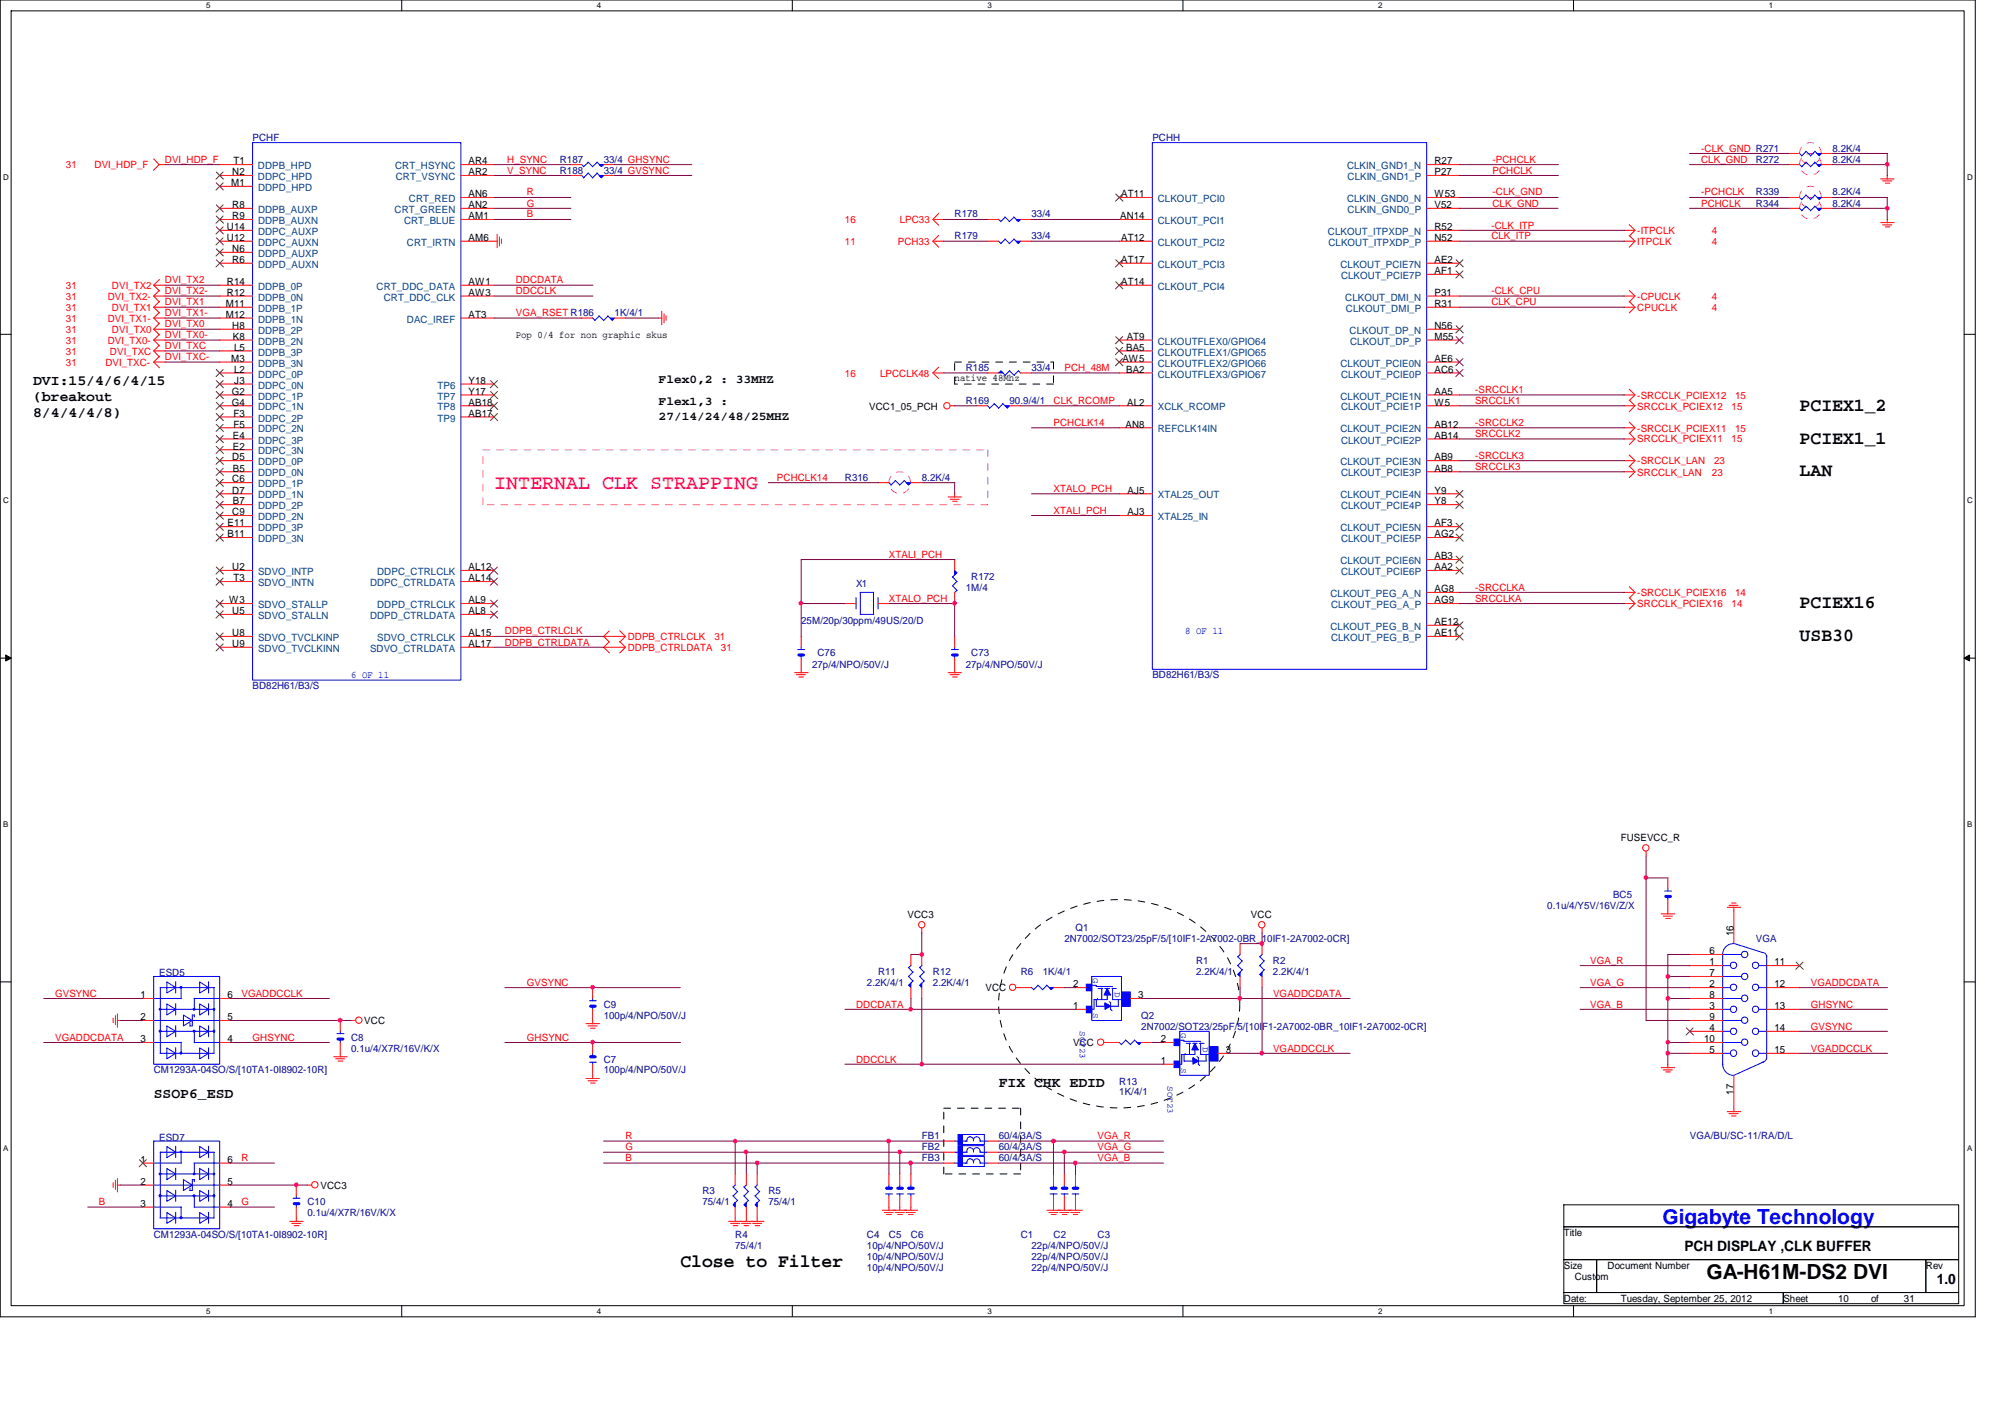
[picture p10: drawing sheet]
<svg xmlns="http://www.w3.org/2000/svg" width="297mm" height="210mm" viewBox="0 0 297 210" stroke-linecap="round" stroke-linejoin="round" font-family="sans-serif">
<defs><g id="words">
<text font-size="3.1" fill="#f0f" x="73.2" y="72.5">INTERNAL CLK STRAPPING</text>
<text font-size="3.1" fill="#00f" x="246.3" y="181.4">Gigabyte Technology</text>
<text font-size="3.1" x="252.8" y="189.5">GA-H61M-DS2 DVI</text>
<g font-size="2.8">
<text x="266.6" y="65.7">PCIEX1_1</text>
<text x="266.6" y="60.8">PCIEX1_2</text>
<text x="266.6" y="70.6">LAN</text>
<text x="266.6" y="90.1">PCIEX16</text>
<text x="266.6" y="95">USB30</text>
<text x="100.8" y="187.6">Close to Filter</text>
</g>
<g font-size="2.1">
<text x="4.9" y="57">DVI:15/4/6/4/15</text>
<text x="4.9" y="59.4">(breakout</text>
<text x="4.9" y="61.7">8/4/4/4/8)</text>
<text x="148" y="161">FIX CHK EDID</text>
<text x="22.8" y="162.6">SSOP6_ESD</text>
<text x="249.6" y="185.3">PCH DISPLAY ,CLK BUFFER</text>
<text x="286.9" y="190.2">1.0</text>
</g>
<g font-size="1.8">
<text x="97.6" y="56.8">Flex0,2 : 33MHZ</text>
<text x="97.6" y="60">Flex1,3 :</text>
<text x="97.6" y="62.2">27/14/24/48/25MHZ</text>
</g>
<g font-size="1.5" fill="#000080">
<text x="37.4" y="20.8">PCHF</text>
<text x="170.7" y="20.8">PCHH</text>
<text x="271.5" y="22.5">8.2K/4</text>
<text x="82.9" y="25.7">R188</text>
<text x="82.9" y="24.1">R187</text>
<text x="89.4" y="25.7">33/4 GVSYNC</text>
<text x="89.4" y="24.1">33/4 GHSYNC</text>
<text x="260.1" y="29">R339</text>
<text x="260.1" y="24.1">R272</text>
<text x="271.5" y="29">8.2K/4</text>
<text x="271.5" y="24.1">8.2K/4</text>
<text x="141.4" y="35.5">R179</text>
<text x="141.4" y="32.2">R178</text>
<text x="152.8" y="35.5">33/4</text>
<text x="152.8" y="32.2">33/4</text>
<text x="260.1" y="30.6">R344</text>
<text x="271.5" y="30.6">8.2K/4</text>
<text x="91.1" y="46.9">1K/4/1</text>
<text x="143.1" y="59.9">R169</text>
<text x="143.1" y="55">R185</text>
<text x="149.6" y="59.9">90.9/4/1</text>
<text x="152.8" y="55">33/4</text>
<text x="125.2" y="71.2">R316</text>
<text x="136.6" y="71.2">8.2K/4</text>
<text x="126.8" y="87">X1</text>
<text x="143.1" y="87.5">1M/4</text>
<text x="143.9" y="85.9">R172</text>
<text x="118.7" y="92.4">25M/20p/30ppm/49US/20/D</text>
<text x="120.3" y="98.9">27p/4/NPO/50V/J</text>
<text x="121.1" y="97.2">C76</text>
<text x="143.1" y="98.9">27p/4/NPO/50V/J</text>
<text x="143.9" y="97.2">C73</text>
<text x="170.7" y="100.5">BD82H61/B3/S</text>
<text x="37.4" y="102.1">BD82H61/B3/S</text>
<text x="159.3" y="137.9">Q1</text>
<text x="229.2" y="134.6">0.1u/4/Y5V/16V/Z/X</text>
<text x="239" y="133">BC5</text>
<text x="157.7" y="139.5">2N7002/SOT23/25pF/5/[10IF1-2A7002-0BR_10IF1-2A7002-0CR]</text>
<text x="177.2" y="142.7">R1</text>
<text x="188.6" y="142.7">R2</text>
<text x="260.1" y="139.5">VGA</text>
<text x="23.6" y="144.6">ESD5</text>
<text x="89.4" y="149.3">C9</text>
<text x="128.4" y="146">2.2K/4/1</text>
<text x="130.1" y="144.4">R11</text>
<text x="138.2" y="144.4">R12</text>
<text x="138.2" y="146">2.2K/4/1</text>
<text x="151.2" y="144.4">R6</text>
<text x="154.5" y="144.4">1K/4/1</text>
<text x="177.2" y="144.4">2.2K/4/1</text>
<text x="188.6" y="144.4">2.2K/4/1</text>
<text x="52" y="154.1">C8</text>
<text x="52" y="155.8">0.1u/4/X7R/16V/K/X</text>
<text x="89.4" y="150.9">100p/4/NPO/50V/J</text>
<text x="169.1" y="150.9">Q2</text>
<text x="169.1" y="152.5">2N7002/SOT23/25pF/5/[10IF1-2A7002-0BR_10IF1-2A7002-0CR]</text>
<text x="22.8" y="159">CM1293A-04SO/S/[10TA1-0I8902-10R]</text>
<text x="89.4" y="157.4">C7</text>
<text x="89.4" y="159">100p/4/NPO/50V/J</text>
<text x="165.8" y="160.7">R13</text>
<text x="165.8" y="162.3">1K/4/1</text>
<text x="23.6" y="169">ESD7</text>
<text x="136.6" y="172">FB3</text>
<text x="136.6" y="168.8">FB1</text>
<text x="136.6" y="170.4">FB2</text>
<text x="148" y="172">60/4/3A/S</text>
<text x="148" y="168.8">60/4/3A/S</text>
<text x="148" y="170.4">60/4/3A/S</text>
<text x="250.4" y="168.8">VGA/BU/SC-11/RA/D/L</text>
<text x="45.5" y="178.5">C10</text>
<text x="104.1" y="176.9">R3</text>
<text x="104.1" y="178.5">75/4/1</text>
<text x="113.8" y="176.9">R5</text>
<text x="113.8" y="178.5">75/4/1</text>
<text x="22.8" y="183.4">CM1293A-04SO/S/[10TA1-0I8902-10R]</text>
<text x="45.5" y="180.2">0.1u/4/X7R/16V/K/X</text>
<text x="108.9" y="183.4">R4</text>
<text x="108.9" y="185">75/4/1</text>
<text x="128.4" y="185">10p/4/NPO/50V/J</text>
<text x="128.4" y="183.4">C4</text>
<text x="131.7" y="183.4">C5</text>
<text x="135" y="183.4">C6</text>
<text x="151.2" y="183.4">C1</text>
<text x="152.8" y="185">22p/4/NPO/50V/J</text>
<text x="156.1" y="183.4">C2</text>
<text x="162.6" y="183.4">C3</text>
<text x="128.4" y="186.6">10p/4/NPO/50V/J</text>
<text x="128.4" y="188.3">10p/4/NPO/50V/J</text>
<text x="152.8" y="186.6">22p/4/NPO/50V/J</text>
<text x="152.8" y="188.3">22p/4/NPO/50V/J</text>
</g>
<g font-size="1.5" fill="#f00">
<text x="252" y="22.5">-CLK_GND R271</text>
<text x="9.8" y="24.9">31</text>
<text x="14" y="24.9">DVI_HDP_F</text>
<text x="24.4" y="24.1">DVI_HDP_F</text>
<text x="75.1" y="24.1">H_SYNC</text>
<text x="75.1" y="25.7">V_SYNC</text>
<text x="78.1" y="29">R</text>
<text x="221.1" y="29">-CLK_GND</text>
<text x="221.1" y="25.7">PCHCLK</text>
<text x="221.1" y="24.1">-PCHCLK</text>
<text x="252" y="29">-PCHCLK</text>
<text x="252" y="24.1">CLK_GND</text>
<text x="78.1" y="30.6">G</text>
<text x="78.1" y="32.2">B</text>
<text x="125.2" y="33">16</text>
<text x="133.3" y="33">LPC33</text>
<text x="220.9" y="33.9">-CLK_ITP</text>
<text x="220.9" y="35.5">CLK_ITP</text>
<text x="221.1" y="30.6">CLK_GND</text>
<text x="242.6" y="34.7">-ITPCLK</text>
<text x="252" y="30.6">PCHCLK</text>
<text x="253.6" y="34.7">4</text>
<text x="24.4" y="42">DVI_TX2</text>
<text x="76.4" y="42">DDCDATA</text>
<text x="125.2" y="36.3">11</text>
<text x="133" y="36.3">PCH33</text>
<text x="242.6" y="36.3">ITPCLK</text>
<text x="253.6" y="36.3">4</text>
<text x="9.8" y="46.1">31</text>
<text x="9.8" y="42.8">31</text>
<text x="9.8" y="47.7">31</text>
<text x="9.8" y="44.4">31</text>
<text x="16" y="47.7">DVI_TX1-</text>
<text x="16" y="44.4">DVI_TX2-</text>
<text x="16.6" y="46.1">DVI_TX1</text>
<text x="16.6" y="42.8">DVI_TX2</text>
<text x="24.4" y="45.2">DVI_TX1</text>
<text x="24.4" y="46.9">DVI_TX1-</text>
<text x="24.4" y="43.6">DVI_TX2-</text>
<text x="76.4" y="43.6">DDCCLK</text>
<text x="76.4" y="46.9">VGA_RSET R186</text>
<text x="220.9" y="43.6">-CLK_CPU</text>
<text x="220.9" y="45.2">CLK_CPU</text>
<text x="242.6" y="46.1">CPUCLK</text>
<text x="242.6" y="44.4">-CPUCLK</text>
<text x="253.6" y="46.1">4</text>
<text x="253.6" y="44.4">4</text>
<text x="9.8" y="52.5">31</text>
<text x="9.8" y="49.3">31</text>
<text x="9.8" y="50.9">31</text>
<text x="16" y="50.9">DVI_TX0-</text>
<text x="16.3" y="52.5">DVI_TXC</text>
<text x="16.6" y="49.3">DVI_TX0</text>
<text x="24.4" y="50.1">DVI_TX0-</text>
<text x="24.4" y="48.5">DVI_TX0</text>
<text x="24.4" y="53.3">DVI_TXC-</text>
<text x="24.4" y="51.7">DVI_TXC</text>
<text x="9.8" y="54.2">31</text>
<text x="15.6" y="54.2">DVI_TXC-</text>
<text x="125.2" y="55.8">16</text>
<text x="130.4" y="55.8">LPCCLK48</text>
<text x="156.1" y="59.9">CLK_RCOMP</text>
<text x="157.7" y="55">PCH_48M</text>
<text x="218.5" y="59.9">SRCCLK1</text>
<text x="218.5" y="58.3">-SRCCLK1</text>
<text x="242.6" y="59.1">-SRCCLK_PCIEX12</text>
<text x="257" y="59.1">15</text>
<text x="156.1" y="63.1">PCHCLK14</text>
<text x="218.5" y="64.7">SRCCLK2</text>
<text x="218.5" y="63.1">-SRCCLK2</text>
<text x="242.6" y="63.9">-SRCCLK_PCIEX11</text>
<text x="242.6" y="65.5">SRCCLK_PCIEX11</text>
<text x="242.6" y="60.7">SRCCLK_PCIEX12</text>
<text x="256.5" y="65.5">15</text>
<text x="256.5" y="60.7">15</text>
<text x="257" y="63.9">15</text>
<text x="115.1" y="71.2">PCHCLK14</text>
<text x="218.5" y="68">-SRCCLK3</text>
<text x="218.5" y="69.6">SRCCLK3</text>
<text x="242.6" y="70.4">SRCCLK_LAN</text>
<text x="242.6" y="68.8">-SRCCLK_LAN</text>
<text x="253.6" y="70.4">23</text>
<text x="254" y="68.8">23</text>
<text x="156.1" y="72.9">XTALO_PCH</text>
<text x="156.1" y="76.1">XTALI_PCH</text>
<text x="131.7" y="82.6">XTALI_PCH</text>
<text x="131.7" y="89.1">XTALO_PCH</text>
<text x="218.5" y="89.1">SRCCLKA</text>
<text x="218.5" y="87.5">-SRCCLKA</text>
<text x="242.6" y="89.9">SRCCLK_PCIEX16</text>
<text x="242.6" y="88.3">-SRCCLK_PCIEX16</text>
<text x="256.5" y="89.9">14</text>
<text x="257" y="88.3">14</text>
<text x="74.8" y="95.6">DDPB_CTRLDATA</text>
<text x="74.8" y="93.9">DDPB_CTRLCLK</text>
<text x="93" y="94.8">DDPB_CTRLCLK</text>
<text x="105.8" y="94.8">31</text>
<text x="93" y="96.4">DDPB_CTRLDATA</text>
<text x="106.8" y="96.4">31</text>
<text x="235.6" y="142.7">VGA_R</text>
<text x="8.2" y="147.7">GVSYNC</text>
<text x="35.8" y="147.7">VGADDCCLK</text>
<text x="78.1" y="146">GVSYNC</text>
<text x="126.8" y="149.3">DDCDATA</text>
<text x="188.6" y="147.7">VGADDCDATA</text>
<text x="235.6" y="149.3">VGA_B</text>
<text x="235.6" y="146">VGA_G</text>
<text x="268.3" y="146">VGADDCDATA</text>
<text x="268.3" y="149.3">GHSYNC</text>
<text x="8.2" y="154.1">VGADDCDATA</text>
<text x="37.4" y="154.1">GHSYNC</text>
<text x="78.1" y="154.1">GHSYNC</text>
<text x="188.6" y="155.8">VGADDCCLK</text>
<text x="268.3" y="155.8">VGADDCCLK</text>
<text x="268.3" y="152.5">GVSYNC</text>
<text x="126.8" y="157.4">DDCCLK</text>
<text x="35.8" y="172">R</text>
<text x="92.7" y="168.8">R</text>
<text x="92.7" y="170.4">G</text>
<text x="92.7" y="172">B</text>
<text x="162.6" y="172">VGA_B</text>
<text x="162.6" y="170.4">VGA_G</text>
<text x="162.6" y="168.8">VGA_R</text>
<text x="14.6" y="178.5">B</text>
<text x="35.8" y="178.5">G</text>
</g>
<g font-size="1.5">
<text x="34.2" y="27.6">M1</text>
<text x="34.4" y="26">N2</text>
<text x="34.6" y="24.3">T1</text>
<text x="69.4" y="24.3">AR4</text>
<text x="69.4" y="26">AR2</text>
<text x="69.4" y="29.2">AN6</text>
<text x="166.1" y="29.2">AT11</text>
<text x="212.5" y="24.3">R27</text>
<text x="212.5" y="26">P27</text>
<text x="212.5" y="29.2">W53</text>
<text x="33.6" y="34.1">U14</text>
<text x="33.6" y="35.7">U12</text>
<text x="34.4" y="30.8">R8</text>
<text x="34.4" y="32.5">R9</text>
<text x="69.4" y="30.8">AN2</text>
<text x="69.4" y="32.5">AM1</text>
<text x="69.4" y="35.7">AM6</text>
<text x="165.9" y="32.5">AN14</text>
<text x="166.1" y="35.7">AT12</text>
<text x="212.5" y="30.8">V52</text>
<text x="212.5" y="34.1">R52</text>
<text x="212.5" y="35.7">N52</text>
<text x="34.4" y="37.3">N6</text>
<text x="34.4" y="38.9">R6</text>
<text x="166.1" y="38.9">AT17</text>
<text x="212.5" y="38.9">AE2</text>
<text x="212.5" y="40.6">AF1</text>
<text x="33.4" y="45.5">M11</text>
<text x="33.4" y="47.1">M12</text>
<text x="33.6" y="42.2">R14</text>
<text x="33.6" y="43.8">R12</text>
<text x="69.4" y="42.2">AW1</text>
<text x="69.4" y="43.8">AW3</text>
<text x="69.4" y="47.1">AT3</text>
<text x="166.1" y="42.2">AT14</text>
<text x="212.5" y="43.8">P31</text>
<text x="212.5" y="45.5">R31</text>
<text x="34.2" y="53.6">M3</text>
<text x="34.4" y="48.7">H8</text>
<text x="34.5" y="50.3">K8</text>
<text x="34.7" y="51.9">L5</text>
<text x="76.4" y="50">Pop 0/4 for non graphic skus</text>
<text x="166.3" y="53.6">AW5</text>
<text x="166.8" y="51.9">BA5</text>
<text x="166.9" y="50.3">AT9</text>
<text x="212.5" y="48.7">N56</text>
<text x="212.5" y="50.3">M55</text>
<text x="212.5" y="53.6">AE6</text>
<text x="34.3" y="58.5">G2</text>
<text x="34.7" y="55.2">L2</text>
<text x="34.7" y="56.9">J3</text>
<text x="69.4" y="56.9">Y18</text>
<text x="69.4" y="58.5">Y17</text>
<text x="141.4" y="56.5">native 48Mhz</text>
<text x="166.8" y="55.2">BA2</text>
<text x="212.5" y="55.2">AC6</text>
<text x="212.5" y="58.5">AA5</text>
<text x="34.3" y="60.1">G4</text>
<text x="34.5" y="65">E4</text>
<text x="34.6" y="61.7">F3</text>
<text x="34.6" y="63.3">F5</text>
<text x="69.4" y="60.1">AB18</text>
<text x="69.4" y="61.7">AB17</text>
<text x="128.8" y="60.7">VCC1_05_PCH</text>
<text x="166.7" y="63.3">AN8</text>
<text x="167" y="60.1">AL2</text>
<text x="212.5" y="60.1">W5</text>
<text x="212.5" y="63.3">AB12</text>
<text x="212.5" y="65">AB14</text>
<text x="34.4" y="68.2">D5</text>
<text x="34.4" y="71.5">C6</text>
<text x="34.5" y="66.6">E2</text>
<text x="34.5" y="69.8">B5</text>
<text x="212.5" y="68.2">AB9</text>
<text x="212.5" y="69.8">AB8</text>
<text x="33.7" y="78">E11</text>
<text x="34.4" y="73.1">D7</text>
<text x="34.4" y="76.3">C9</text>
<text x="34.5" y="74.7">B7</text>
<text x="167" y="73.1">AJ5</text>
<text x="167" y="76.3">AJ3</text>
<text x="212.5" y="73.1">Y9</text>
<text x="212.5" y="74.7">Y8</text>
<text x="212.5" y="78">AF3</text>
<text x="33.7" y="79.6">B11</text>
<text x="212.5" y="79.6">AG2</text>
<text x="212.5" y="82.8">AB3</text>
<text x="33.9" y="89.4">W3</text>
<text x="34.4" y="84.5">U2</text>
<text x="34.6" y="86.1">T3</text>
<text x="69.4" y="84.5">AL12</text>
<text x="69.4" y="86.1">AL14</text>
<text x="69.4" y="89.4">AL9</text>
<text x="212.5" y="84.5">AA2</text>
<text x="212.5" y="87.7">AG8</text>
<text x="212.5" y="89.4">AG9</text>
<text x="34.4" y="91">U5</text>
<text x="34.4" y="94.2">U8</text>
<text x="34.4" y="95.8">U9</text>
<text x="69.4" y="91">AL8</text>
<text x="69.4" y="94.2">AL15</text>
<text x="69.4" y="95.8">AL17</text>
<text x="212.5" y="92.6">AE12</text>
<text x="212.5" y="94.2">AE11</text>
<text x="240.1" y="124.5">FUSEVCC_R</text>
<text x="134.4" y="135.9">VCC3</text>
<text x="185.3" y="135.9">VCC</text>
<text x="253.3" y="143">1</text>
<text x="253.3" y="141.4">6</text>
<text x="256.8" y="138.6" transform="rotate(-90 256.8 138.6)">16</text>
<text x="262.9" y="143">11</text>
<text x="20.8" y="147.9">1</text>
<text x="33.7" y="147.9">6</text>
<text x="146" y="146.8">VCC</text>
<text x="159" y="146.3">2</text>
<text x="159" y="149.5">1</text>
<text x="168.6" y="147.9">3</text>
<text x="253.3" y="149.5">3</text>
<text x="253.3" y="147.9">8</text>
<text x="253.3" y="146.3">2</text>
<text x="253.3" y="144.6">7</text>
<text x="262.9" y="146.3">12</text>
<text x="262.9" y="149.5">13</text>
<text x="20.8" y="151.1">2</text>
<text x="20.8" y="154.4">3</text>
<text x="33.7" y="154.4">4</text>
<text x="33.7" y="151.1">5</text>
<text x="54" y="151.7">VCC</text>
<text x="159" y="154.9">VCC</text>
<text x="172" y="154.4">2</text>
<text x="181.6" y="156">3</text>
<text x="252.5" y="154.4">10</text>
<text x="253.3" y="156">5</text>
<text x="253.3" y="152.7">4</text>
<text x="253.3" y="151.1">9</text>
<text x="262.9" y="152.7">14</text>
<text x="262.9" y="156">15</text>
<text x="172" y="157.6">1</text>
<text x="256.8" y="162.2" transform="rotate(-90 256.8 162.2)">17</text>
<text x="20.8" y="172.3">1</text>
<text x="33.7" y="172.3">6</text>
<text x="20.8" y="175.5">2</text>
<text x="20.8" y="178.8">3</text>
<text x="33.7" y="178.8">4</text>
<text x="33.7" y="175.5">5</text>
<text x="47.5" y="176.1">VCC3</text>
<text x="231.7" y="183.1">Title</text>
<text x="231.7" y="188">Size</text>
<text x="233.3" y="189.6">Custom</text>
<text x="238.2" y="188">Document Number</text>
<text x="285.3" y="188">Rev</text>
<text x="231.7" y="192.8">Date:</text>
<text x="240.1" y="192.8">Tuesday, September 25, 2012</text>
<text x="264.2" y="192.8">Sheet</text>
<text x="272.3" y="192.8">10</text>
<text x="277.2" y="192.8">of</text>
<text x="282.1" y="192.8">31</text>
</g>
<g font-size="1.5" fill="#004080">
<text x="38.2" y="25.1">DDPB_HPD</text>
<text x="38.2" y="26.7">DDPC_HPD</text>
<text x="38.2" y="28.3">DDPD_HPD</text>
<text x="58.5" y="25.1">CRT_HSYNC</text>
<text x="58.6" y="26.7">CRT_VSYNC</text>
<text x="60.6" y="29.9">CRT_RED</text>
<text x="171.5" y="29.9">CLKOUT_PCI0</text>
<text x="199.6" y="25.1">CLKIN_GND1_N</text>
<text x="199.6" y="29.9">CLKIN_GND0_N</text>
<text x="199.6" y="26.7">CLKIN_GND1_P</text>
<text x="38.2" y="31.5">DDPB_AUXP</text>
<text x="38.2" y="33.2">DDPB_AUXN</text>
<text x="38.2" y="34.8">DDPC_AUXP</text>
<text x="58.5" y="31.5">CRT_GREEN</text>
<text x="59.9" y="33.2">CRT_BLUE</text>
<text x="171.5" y="33.2">CLKOUT_PCI1</text>
<text x="196.7" y="34.8">CLKOUT_ITPXDP_N</text>
<text x="199.6" y="31.5">CLKIN_GND0_P</text>
<text x="38.2" y="36.4">DDPC_AUXN</text>
<text x="38.2" y="38.1">DDPD_AUXP</text>
<text x="38.2" y="39.7">DDPD_AUXN</text>
<text x="60.3" y="36.4">CRT_IRTN</text>
<text x="171.5" y="36.4">CLKOUT_PCI2</text>
<text x="171.5" y="39.7">CLKOUT_PCI3</text>
<text x="196.8" y="36.4">CLKOUT_ITPXDP_P</text>
<text x="198.6" y="39.7">CLKOUT_PCIE7N</text>
<text x="198.7" y="41.3">CLKOUT_PCIE7P</text>
<text x="38.2" y="42.9">DDPB_0P</text>
<text x="38.2" y="44.5">DDPB_0N</text>
<text x="38.2" y="46.2">DDPB_1P</text>
<text x="38.2" y="47.8">DDPB_1N</text>
<text x="55.8" y="42.9">CRT_DDC_DATA</text>
<text x="56.9" y="44.5">CRT_DDC_CLK</text>
<text x="60.3" y="47.8">DAC_IREF</text>
<text x="171.5" y="42.9">CLKOUT_PCI4</text>
<text x="199.3" y="44.5">CLKOUT_DMI_N</text>
<text x="199.4" y="46.2">CLKOUT_DMI_P</text>
<text x="38.2" y="49.4">DDPB_2P</text>
<text x="38.2" y="51.1">DDPB_2N</text>
<text x="38.2" y="52.7">DDPB_3P</text>
<text x="171.5" y="51.1">CLKOUTFLEX0/GPIO64</text>
<text x="171.5" y="52.7">CLKOUTFLEX1/GPIO65</text>
<text x="199.9" y="49.4">CLKOUT_DP_N</text>
<text x="200" y="51.1">CLKOUT_DP_P</text>
<text x="38.2" y="54.3">DDPB_3N</text>
<text x="38.2" y="55.9">DDPC_0P</text>
<text x="38.2" y="57.6">DDPC_0N</text>
<text x="38.2" y="59.2">DDPC_1P</text>
<text x="64.8" y="57.6">TP6</text>
<text x="64.8" y="59.2">TP7</text>
<text x="171.5" y="54.3">CLKOUTFLEX2/GPIO66</text>
<text x="171.5" y="55.9">CLKOUTFLEX3/GPIO67</text>
<text x="198.6" y="54.3">CLKOUT_PCIE0N</text>
<text x="198.6" y="59.2">CLKOUT_PCIE1N</text>
<text x="198.7" y="55.9">CLKOUT_PCIE0P</text>
<text x="38.2" y="60.8">DDPC_1N</text>
<text x="38.2" y="62.4">DDPC_2P</text>
<text x="38.2" y="64.1">DDPC_2N</text>
<text x="38.2" y="65.7">DDPC_3P</text>
<text x="64.8" y="60.8">TP8</text>
<text x="64.8" y="62.4">TP9</text>
<text x="171.5" y="60.8">XCLK_RCOMP</text>
<text x="171.5" y="64.1">REFCLK14IN</text>
<text x="198.6" y="64.1">CLKOUT_PCIE2N</text>
<text x="198.7" y="60.8">CLKOUT_PCIE1P</text>
<text x="198.7" y="65.7">CLKOUT_PCIE2P</text>
<text x="38.2" y="67.3">DDPC_3N</text>
<text x="38.2" y="68.9">DDPD_0P</text>
<text x="38.2" y="70.6">DDPD_0N</text>
<text x="198.6" y="68.9">CLKOUT_PCIE3N</text>
<text x="198.7" y="70.6">CLKOUT_PCIE3P</text>
<text x="38.2" y="72.2">DDPD_1P</text>
<text x="38.2" y="73.8">DDPD_1N</text>
<text x="38.2" y="75.4">DDPD_2P</text>
<text x="38.2" y="77">DDPD_2N</text>
<text x="171.5" y="73.8">XTAL25_OUT</text>
<text x="171.5" y="77">XTAL25_IN</text>
<text x="198.6" y="73.8">CLKOUT_PCIE4N</text>
<text x="198.7" y="75.4">CLKOUT_PCIE4P</text>
<text x="38.2" y="78.7">DDPD_3P</text>
<text x="38.2" y="80.3">DDPD_3N</text>
<text x="198.6" y="78.7">CLKOUT_PCIE5N</text>
<text x="198.6" y="83.6">CLKOUT_PCIE6N</text>
<text x="198.7" y="80.3">CLKOUT_PCIE5P</text>
<text x="38.2" y="85.2">SDVO_INTP</text>
<text x="38.2" y="86.8">SDVO_INTN</text>
<text x="54.8" y="86.8">DDPC_CTRLDATA</text>
<text x="55.9" y="85.2">DDPC_CTRLCLK</text>
<text x="197.1" y="88.4">CLKOUT_PEG_A_N</text>
<text x="198.7" y="85.2">CLKOUT_PCIE6P</text>
<text x="38.2" y="90.1">SDVO_STALLP</text>
<text x="38.2" y="91.7">SDVO_STALLN</text>
<text x="38.2" y="95">SDVO_TVCLKINP</text>
<text x="54.8" y="91.7">DDPD_CTRLDATA</text>
<text x="55.9" y="90.1">DDPD_CTRLCLK</text>
<text x="55.9" y="95">SDVO_CTRLCLK</text>
<text x="197.1" y="93.3">CLKOUT_PEG_B_N</text>
<text x="197.2" y="90.1">CLKOUT_PEG_A_P</text>
<text x="197.2" y="95">CLKOUT_PEG_B_P</text>
<text x="38.2" y="96.6">SDVO_TVCLKINN</text>
<text x="54.8" y="96.6">SDVO_CTRLDATA</text>
</g>
<g font-size="1.5" fill="#00f">
<text x="175.6" y="93.9">8 OF 11</text>
<text x="52" y="100.4">6 OF 11</text>
</g>
<g font-size="1.3" fill="#00f">
<text x="161.9" y="144.8" transform="rotate(90 161.9 144.8)">G</text>
<text x="165.2" y="146.9" transform="rotate(90 165.2 146.9)">D</text>
<text x="160" y="152.8" transform="rotate(90 160 152.8)">SOT23</text>
<text x="161.9" y="150" transform="rotate(90 161.9 150)">S</text>
<text x="174.9" y="153" transform="rotate(90 174.9 153)">G</text>
<text x="178.2" y="155.1" transform="rotate(90 178.2 155.1)">D</text>
<text x="173" y="160.9" transform="rotate(90 173 160.9)">SOT23</text>
<text x="174.9" y="158.2" transform="rotate(90 174.9 158.2)">S</text>
</g>
<g font-size="1.2">
<text x="30.6" y="1.2">5</text>
<text x="88.4" y="1.2">4</text>
<text x="146.3" y="1.2">3</text>
<text x="204.2" y="1.2">2</text>
<text x="262" y="1.2">1</text>
<text x=".5" y="26.6">D</text>
<text x="291.4" y="26.6">D</text>
<text x=".5" y="74.5">C</text>
<text x="291.4" y="74.5">C</text>
<text x=".5" y="122.5">B</text>
<text x="291.4" y="122.5">B</text>
<text x=".5" y="170.5">A</text>
<text x="291.4" y="170.5">A</text>
<text x="30.6" y="194.6">5</text>
<text x="88.4" y="194.6">4</text>
<text x="146.3" y="194.6">3</text>
<text x="204.2" y="194.6">2</text>
<text x="262" y="194.6">1</text>
</g>
</g></defs>
<path d="M0 0h292.6v195.1h-292.6zM1.6 1.6h289.4v191.8h-289.4z" fill="none" stroke="#000" stroke-width=".15"/>
<g fill="#fff">
<path d="M30.6 .2h.6v1.3h-.6z"/>
<path d="M30.6 193.6h.6v1.3h-.6z"/>
</g>
<path d="M59.5 0v1.6M59.5 193.4v1.6" fill="none" stroke="#000" stroke-width=".15"/>
<g fill="#fff">
<path d="M88.4 .2h.6v1.3h-.6z"/>
<path d="M88.4 193.6h.6v1.3h-.6z"/>
</g>
<path d="M117.4 0v1.6M117.4 193.4v1.6" fill="none" stroke="#000" stroke-width=".15"/>
<g fill="#fff">
<path d="M146.3 .2h.6v1.3h-.6z"/>
<path d="M146.3 193.6h.6v1.3h-.6z"/>
</g>
<path d="M175.2 0v1.6M175.2 193.4v1.6" fill="none" stroke="#000" stroke-width=".15"/>
<g fill="#fff">
<path d="M204.2 .2h.6v1.3h-.6z"/>
<path d="M204.2 193.6h.6v1.3h-.6z"/>
</g>
<path d="M233.1 0v1.6M233.1 193.4v1.6" fill="none" stroke="#000" stroke-width=".15"/>
<g fill="#fff">
<path d="M262 .2h.6v1.3h-.6z"/>
<path d="M262 193.6h.6v1.3h-.6z"/>
<path d="M.5 25.6h.8v1.3h-.8z"/>
<path d="M291.4 25.6h.8v1.3h-.8z"/>
<path d="M.5 73.5h.8v1.3h-.8z"/>
<path d="M291.4 73.5h.8v1.3h-.8z"/>
</g>
<path d="M0 49.5h1.6M291 49.5h1.6" fill="none" stroke="#000" stroke-width=".15"/>
<g fill="#fff">
<path d="M.5 121.4h.7v1.4h-.7z"/>
<path d="M291.4 121.4h.7v1.4h-.7z"/>
</g>
<path d="M0 97.5h1.6M.8 97l.8 .5-.8 .4zM291 97.5l.8-.5v.9zM291 97.5h1.6" fill="none" stroke="#000" stroke-width=".15"/>
<path d="M.8 97l.8 .5-.8 .4zM291 97.5l.8-.5v.9z" fill="#000"/>
<g fill="#fff">
<path d="M.5 169.4h.7v1.3h-.7z"/>
<path d="M291.4 169.4h.7v1.3h-.7z"/>
</g>
<path d="M0 145.5h1.6M291 145.5h1.6M231.7 178.5h58.5v3.2h-58.5zM231.7 181.7h58.5v4.9h-58.5zM231.7 186.6h4.8v4.9h-4.8zM231.7 191.5h32.5v1.6h-32.5zM236.5 186.6h48.8v4.9h-48.8zM264.2 191.5h26v1.6h-26zM285.3 186.6h4.9v4.9h-4.9z" fill="none" stroke="#000" stroke-width=".15"/>
<path d="M141.4 53.6h14.7M141.4 56.9v-3.3M156.1 53.6v3.3M156.1 56.9h-14.7M152.6 138.3a19.9 19.9 0 0 1 26.4 0 13.9 13.9 0 0 1 0 20.8 19.8 19.8 0 0 1-26.4 0 13.9 13.9 0 0 1 0-20.8zM139.8 164.2h11.4M139.8 173.9v-9.7M151.2 164.2v9.7M151.2 173.9h-11.4" fill="none" stroke="#000" stroke-width=".15" stroke-dasharray="1 1 1 1 1 1 1 1"/>
<g fill="none" stroke="#f0f" stroke-width=".15" stroke-dasharray="1 1 1 1 1 1 1 1">
<path d="M71.5 66.6h74.8M71.5 74.8v-8.2M146.3 66.6v8.2M146.3 74.8h-74.8"/>
<circle cx="268.2" cy="30.9" r="1.61"/>
<circle cx="268.2" cy="24.3" r="1.61"/>
<circle cx="268.2" cy="29.2" r="1.61"/>
<circle cx="268.2" cy="22.7" r="1.61"/>
<circle cx="133.3" cy="71.5" r="1.61"/>
</g>
<g fill="none" stroke="#f00" stroke-width=".15">
<path d="M22.8 23.5l.8 .9M23.5 24.4h.9M23.6 24.4l-.9 .8M73.2 35.7h.5M73.7 34.7v2M74 35.1v1.3M74.3 35.4v.7M138.2 32.5h1.7M138.2 32.5l.9 .9M138.2 35.7h1.7M138.2 35.7l.9 .9M139.1 31.6l-.9 .9"/>
<path d="M139.1 34.9l-.9 .8M240.6 35.7h1.6M240.6 34.1h1.6M241.4 34.9l.8 .8M241.4 33.3l.8 .8M242.2 35.7l-.8 .9M242.2 34.1l-.8 .9M278.6 33h2M278.6 26.5h2M278.9 33.3h1.4M278.9 26.8h1.4M279.3 33.6h.7"/>
<path d="M279.3 27.1h.7M279.6 26v.5M279.6 32.5v.5M22.8 45.5h1.7M22.8 43.9h1.7M22.8 45.5l.8 .9M22.8 42.2h1.7M22.8 42.2l.8 .9M22.8 53.6h1.7M22.8 53.6l.8 .9M22.8 52h1.7M22.8 52l.8 .9"/>
<path d="M22.8 50.4h1.7M22.8 50.4l.8 .8M22.8 47.1h1.7M22.8 47.1l.8 .9M22.8 48.8h1.7M22.8 48.8l.8 .8M22.8 43.9l.8 .8M23.6 44.7l-.8 .8M23.6 41.4l-.8 .8M23.6 52.8l-.8 .8M23.6 51.1l-.8 .9M23.6 49.5l-.8 .9"/>
<path d="M23.6 46.3l-.8 .8M23.6 47.9l-.8 .9M23.6 43l-.8 .9M97.6 47.1h.5M98 46.1v2M98.4 46.5v1.3M98.7 46.8v.7M138.2 55.2h1.7M138.2 55.2l.9 .9M139.1 54.4l-.9 .8M240.6 45.5h1.6M240.6 43.9h1.6"/>
<path d="M240.6 58.5h1.6M241.4 44.7l.8 .8M241.4 43l.8 .9M241.4 57.7l.8 .8M241.4 59.3l.8 .8M242.2 45.5l-.8 .9M242.2 43.9l-.8 .8M242.2 58.5l-.8 .8M140.5 73.6h1.9M140.7 74h1.4M140.8 60.1h.7M141.1 74.2h.7"/>
<path d="M141.4 73.1v.6M240.6 69.9h1.6M240.6 68.2h1.6M240.6 63.4h1.6M240.6 65h1.6M240.6 60.1h1.6M241.4 69l.8 .9M241.4 67.4l.8 .8M241.4 62.5l.8 .9M241.4 64.1l.8 .9M242.2 69.9l-.8 .8M242.2 68.2l-.8 .9"/>
<path d="M242.2 63.4l-.8 .8M242.2 65l-.8 .9M242.2 60.1l-.8 .9M90.2 93.5l-.8 .8M90.2 95.1l-.8 .8M91.8 93.4l.9 .9M91.8 95l.9 .9M92.7 94.3h-3.3l.9 .8M92.7 94.3l-.9 .8M92.7 95.9h-3.3l.9 .8M92.7 95.9l-.9 .8M117.7 99.6h2"/>
<path d="M118 99.9h1.3M118.7 99.1v.6M140.5 99.6h1.9M140.7 99.9h1.4M141.4 99.1v.6M240.6 89.4h1.6M240.6 87.8h1.6M241.4 88.5l.8 .9M241.4 86.9l.8 .9M242.2 89.4l-.8 .9M242.2 87.8l-.8 .8M118.4 100.3h.6"/>
<path d="M141.1 100.3h.7M136.6 137.5v.7M187 137.5v.7M243.9 126.1v.7M246.1 135.4h2M246.4 135.7h1.4M246.8 136.1h.7M247.1 134.9v.5M255.9 134.4h2M256.1 134.1h1.4M256.5 133.8h.7M256.9 134.4v.5"/>
<path d="M16.8 150.8v.7M17.1 150.4v1.4M17.4 151.2h.5M17.4 150.2v2M49.4 156.5h2M49.7 156.8h1.3M50.1 157.2h.7M50.4 156v.6M52 151.2h.7M86.8 159.8h2M86.8 151.6h2M87.1 152h1.4"/>
<path d="M87.5 152.3h.7M87.8 151.2v.5M87.8 159.3v.5M150.5 146.3h.7M163.6 154.4h.6M246.1 158.2h2M246.4 158.5h1.4M246.8 158.8h.7M247.1 157.6v.6M16.8 175.2v.7M17.1 174.8v1.4M17.4 175.5h.5"/>
<path d="M17.4 174.6v2M45.5 175.5h.7M87.1 160.1h1.4M87.5 160.4h.7M130.7 179.3h5.3M131 179.6h1.3M131.4 179.9h.7M131.7 178.8v.5M132.6 179.6h1.4M133 179.9h.7M133.3 178.8v.5M134.2 179.6h1.4"/>
<path d="M134.6 179.9h.7M134.9 178.8v.5M155.1 179.3h5.2M155.4 179.6h1.3M155.7 179.9h.8M156.1 178.8v.5M157 179.6h1.4M157.4 179.9h.7M157.7 178.8v.5M158.6 179.6h1.4M159 179.9h.7M159.3 178.8v.5"/>
<path d="M255.9 164.7h2M256.1 165h1.4M256.5 165.3h.7M256.9 164.2v.5M42.9 180.9h2M43.2 181.2h1.4M43.6 181.6h.7M43.9 180.4v.6M107.9 180.9h5.3M108.2 181.2h1.4M108.6 181.6h.7M108.9 180.4v.6"/>
<path d="M109.8 181.2h1.4M110.2 181.6h.7M110.6 180.4v.6M111.5 181.2h1.4M111.9 181.6h.7M112.2 180.4v.6"/>
<circle cx="140.3" cy="60.1" r=".47"/>
<circle cx="136.6" cy="137" r=".47"/>
<circle cx="186.9" cy="137" r=".47"/>
<circle cx="243.8" cy="125.6" r=".47"/>
<circle cx="53.2" cy="151.1" r=".47"/>
<circle cx="150" cy="146.3" r=".47"/>
<circle cx="163" cy="154.4" r=".47"/>
<circle cx="46.6" cy="175.5" r=".47"/>
</g>
<path d="M110.2 177.1l.7 .7M110.2 175.8l.7 .7M110.6 175.5l-.4 .3M110.9 176.5l-.7 .7" fill="none" stroke="#00f" stroke-width=".15"/>
<path d="M110.2 178.5l.4-.4v.7z" fill-rule="evenodd" fill="#00f"/>
<path d="M266.6 29.2l.3 .3M267.5 28.9l.8 .6M267.6 28.9l-.7 .7M268.9 28.9l-.7 .7M110.2 178.5l.4-.4v.7zM110.9 177.8l-.7 .7" fill="none" stroke="#00f" stroke-width=".15"/>
<path d="M110.6 173.9v1.6M110.6 178.8v1.6" fill="none" stroke="#f00" stroke-width=".15"/>
<path d="M269.2 29.3h.7l-.4 .2z" fill-rule="evenodd" fill="#00f"/>
<path d="M268.8 28.9l.7 .6M269.2 29.3h.7l-.4 .2zM141.4 172.3h1.8M143.2 172.3a.5 .5 0 0 1 .4-.6 .5 .5 0 0 1 .6 .4 .5 .5 0 0 1 .6-.4 .5 .5 0 0 1 .4 .6M144.2 172.1v.2" fill="none" stroke="#00f" stroke-width=".15"/>
<path d="M265 29.3h1.6M269.9 29.3h1.6" fill="none" stroke="#f00" stroke-width=".15"/>
<path d="M141.9 171.3h.7v1.5h-.7z" fill-rule="evenodd" fill="#00f"/>
<path d="M141.1 85.5l.7 .7M141.1 86.8l.7 .7M141.8 86.1l-.7 .7M141.8 87.5l-.4 .3M141.9 171.3h.7v1.5h-.7zM142.4 171.3h3.4v1.5h-3.4zM145.2 172.3h1.2" fill="none" stroke="#00f" stroke-width=".15"/>
<path d="M139.8 172.3h1.6M146.3 172.3h1.6" fill="none" stroke="#f00" stroke-width=".15"/>
<path d="M141.4 84.5l.4 .3-.4 .4z" fill-rule="evenodd" fill="#00f"/>
<path d="M170.7 21.1h40.7v78h-40.7zM141.4 84.5l.4 .3-.4 .4zM141.8 84.8l-.7 .7M136.2 144.6l.7 .7M136.2 143.3l.7 .7M136.6 143l-.3 .3M136.9 144l-.6 .6" fill="none" stroke="#00f" stroke-width=".15"/>
<g fill="none" stroke="#f00" stroke-width=".15">
<path d="M165.8 29.3h4.9M165.8 32.5h4.9M165.8 35.7h4.9M165.8 39h4.9M211.4 29.3h4.8M211.4 35.7h4.8M211.4 39h4.8M211.4 24.4h4.8M211.4 26h4.8M211.4 30.9h4.8M211.4 34.1h4.8M165.8 42.2h4.9"/>
<path d="M165.8 50.4h4.9M165.8 52h4.9M165.8 53.6h4.9M165.8 55.2h4.9M211.4 50.4h4.8M211.4 53.6h4.8M211.4 55.2h4.8M211.4 40.6h4.8M211.4 43.9h4.8M211.4 45.5h4.8M211.4 48.8h4.8M211.4 58.5h4.8"/>
<path d="M165.8 60.1h4.9M165.8 63.4h4.9M165.8 73.1h4.9M165.8 76.4h4.9M211.4 60.1h4.8M211.4 63.4h4.8M211.4 73.1h4.8M211.4 65h4.8M211.4 68.2h4.8M211.4 69.9h4.8M211.4 74.8h4.8M211.4 78h4.8"/>
<path d="M211.4 79.6h4.8M141.4 82.9v1.6M141.4 87.8v1.6M211.4 82.9h4.8M211.4 84.5h4.8M211.4 87.8h4.8M211.4 89.4h4.8M211.4 92.6h4.8M211.4 94.3h4.8"/>
</g>
<g fill="none" stroke="#804000" stroke-width=".15">
<path d="M165.3 28.7l1.1 1.1M165.3 38.5l1.1 1M166.3 28.7l-1 1.1M166.3 38.5l-1 1M215.7 38.5l1.1 1M216.7 38.5l-1 1M165.3 41.7l1.1 1.1M165.3 49.9l1.1 1M165.3 51.5l1.1 1M165.3 53.1l1.1 1.1M166.3 41.7l-1 1.1M166.3 49.9l-1 1"/>
<path d="M166.3 51.5l-1 1M166.3 53.1l-1 1.1M215.7 40.1l1.1 1.1M215.7 48.3l1.1 1M215.7 49.9l1.1 1M215.7 53.1l1.1 1.1M215.7 54.7l1.1 1.1M216.7 40.1l-1 1.1M216.7 48.3l-1 1M216.7 49.9l-1 1M216.7 53.1l-1 1.1M216.7 54.7l-1 1.1"/>
<path d="M215.7 72.6l1.1 1.1M215.7 74.2l1.1 1.1M215.7 77.5l1.1 1.1M215.7 79.1l1.1 1.1M216.7 72.6l-1 1.1M216.7 74.2l-1 1.1M216.7 77.5l-1 1.1M216.7 79.1l-1 1.1M215.7 82.4l1.1 1M215.7 84l1.1 1M215.7 92.1l1.1 1.1M215.7 93.8l1.1 1"/>
<path d="M216.7 82.4l-1 1M216.7 84l-1 1M216.7 92.1l-1 1.1M216.7 93.8l-1 1"/>
</g>
<path d="M136.6 145.6v.7l-.3-.3z" fill-rule="evenodd" fill="#00f"/>
<path d="M136.6 145.6v.7l-.3-.3zM136.9 145.3l-.6 .7M108.6 177.1l.7 .7M108.6 175.8l.7 .7M109 175.5l-.4 .3M109.3 176.5l-.7 .7M155.6 176.9h1M156.1 175.5v.6M156.1 176.9v.3" fill="none" stroke="#00f" stroke-width=".15"/>
<path d="M136.6 141.4v1.6M136.6 146.3v1.6M156.1 173.9v1.6M156.1 177.2v1.6" fill="none" stroke="#f00" stroke-width=".15"/>
<path d="M155.7 176h.8" fill="none" stroke="#00f" stroke-width=".47"/>
<path d="M108.9 178.1v.7l-.3-.3z" fill-rule="evenodd" fill="#00f"/>
<path d="M183.3 143l.7 .7M183.3 141.7l.7 .7M183.8 141.3l-.4 .4M184.1 142.3l-.7 .7M108.9 178.1v.7l-.3-.3zM109.3 177.8l-.7 .7" fill="none" stroke="#00f" stroke-width=".15"/>
<path d="M108.9 173.9v1.6M108.9 178.8v1.6" fill="none" stroke="#f00" stroke-width=".15"/>
<path d="M183.4 144.4l.3-.4v.6z" fill-rule="evenodd" fill="#00f"/>
<path d="M147.9 35.7l.4 .4M148.9 35.4l.7 .7M148.9 35.4l-.7 .7M150.2 35.4l-.7 .7M141 96.2h1M141.4 95.8v.4M141.4 97v.5M183.4 144.4l.3-.4v.6zM184.1 143.6l-.7 .8" fill="none" stroke="#00f" stroke-width=".15"/>
<path d="M141.4 94.3v1.6M141.4 97.5v1.6M183.7 139.8v1.6M183.7 144.6v1.7" fill="none" stroke="#f00" stroke-width=".15"/>
<path d="M141.1 97h.7" fill="none" stroke="#00f" stroke-width=".47"/>
<path d="M150.5 35.7h.7l-.3 .4z" fill-rule="evenodd" fill="#00f"/>
<path d="M86.1 25.9l.4 .4M87.1 25.6l.7 .7M87.2 25.7l-.8 .7M88.5 25.7l-.7 .7M150.2 35.4l.7 .7M150.5 35.7h.7l-.3 .4z" fill="none" stroke="#00f" stroke-width=".15"/>
<path d="M146.3 35.7h1.6M151.2 35.7h1.6" fill="none" stroke="#f00" stroke-width=".15"/>
<path d="M88.8 26h.6l-.3 .3z" fill-rule="evenodd" fill="#00f"/>
<path d="M88.4 25.6l.7 .7M88.8 26h.6l-.3 .3zM147.3 59.8l.6 .6M147.3 59.8l-.7 .7M148.6 59.8l-.7 .7M146.3 60.1l.3 .3M118.2 96.2h1M118.7 95.8v.4M118.7 97v.5" fill="none" stroke="#00f" stroke-width=".15"/>
<path d="M84.5 26h1.7M89.4 26h1.7M118.7 94.3v1.6M118.7 97.5v1.6" fill="none" stroke="#f00" stroke-width=".15"/>
<path d="M118.4 97h.6" fill="none" stroke="#00f" stroke-width=".47"/>
<path d="M148.9 60.1h.7l-.3 .3z" fill-rule="evenodd" fill="#00f"/>
<path d="M148.5 59.8l.8 .6M131.6 71.5l.4 .3M132.6 71.2l.7 .6M132.7 71.2l-.7 .7M134 71.2l-.7 .7M148.9 60.1h.7l-.3 .3z" fill="none" stroke="#00f" stroke-width=".15"/>
<path d="M144.7 60.1h1.6M149.6 60.1h1.6" fill="none" stroke="#f00" stroke-width=".15"/>
<path d="M134.3 71.5h.6l-.3 .3z" fill-rule="evenodd" fill="#00f"/>
<g fill="none" stroke="#00f" stroke-width=".15">
<path d="M37.4 21.1h30.9v79.6h-30.9zM133.9 71.2l.7 .6M134.3 71.5h.6l-.3 .3zM87.3 157.3h1M87.8 156v.6M87.8 157.3v.4M134.6 144.6l.6 .7M134.6 143.3l.6 .7M135 143l-.4 .3M135.3 144l-.7 .6M158.8 176.9h1M159.3 175.5v.6"/>
<path d="M159.3 176.9v.3"/>
</g>
<g fill="none" stroke="#f00" stroke-width=".15">
<path d="M32.5 24.4h4.9M32.5 26h4.9M32.5 27.6h4.9M32.5 30.9h4.9M32.5 32.5h4.9M32.5 34.1h4.9M32.5 35.7h4.9M32.5 37.4h4.9M32.5 39h4.9M68.3 24.4h4.9M68.3 26h4.9M68.3 30.9h4.9"/>
<path d="M68.3 32.5h4.9M68.3 35.7h4.9M68.3 29.3h4.9M32.5 42.2h4.9M32.5 43.9h4.9M32.5 45.5h4.9M32.5 47.1h4.9M32.5 48.8h4.9M32.5 50.4h4.9M32.5 52h4.9M32.5 53.6h4.9M32.5 55.2h4.9"/>
<path d="M32.5 56.9h4.9M32.5 58.5h4.9M68.3 42.2h4.9M68.3 43.9h4.9M68.3 47.1h4.9M68.3 56.9h4.9M68.3 58.5h4.9M32.5 71.5h4.9M32.5 60.1h4.9M32.5 61.8h4.9M32.5 63.4h4.9M32.5 65h4.9"/>
<path d="M32.5 66.6h4.9M32.5 68.2h4.9M32.5 69.9h4.9M32.5 73.1h4.9M32.5 74.8h4.9M32.5 76.4h4.9M32.5 78h4.9M32.5 79.6h4.9M68.3 60.1h4.9M68.3 61.8h4.9M130.1 71.5h1.6M134.9 71.5h1.7"/>
<path d="M32.5 84.5h4.9M32.5 86.1h4.9M32.5 89.4h4.9M32.5 91h4.9M32.5 94.3h4.9M32.5 95.9h4.9M68.3 84.5h4.9M68.3 86.1h4.9M68.3 89.4h4.9M68.3 91h4.9M68.3 94.3h4.9M68.3 95.9h4.9"/>
<path d="M87.8 154.4v1.6M87.8 157.6v1.7M159.3 173.9v1.6M159.3 177.2v1.6"/>
</g>
<path d="M87.5 156.5h.7M159 176h.7" fill="none" stroke="#00f" stroke-width=".47"/>
<g fill="none" stroke="#804000" stroke-width=".15">
<path d="M32 25.5l1.1 1M32 27.1l1.1 1.1M32 30.4l1.1 1M32 32l1.1 1.1M32 33.6l1.1 1.1M32 35.2l1.1 1.1M32 36.9l1.1 1M32 38.5l1.1 1M33.1 25.5l-1.1 1M33.1 27.1l-1.1 1.1M33.1 30.4l-1.1 1M33.1 32l-1.1 1.1"/>
<path d="M33.1 33.6l-1.1 1.1M33.1 35.2l-1.1 1.1M33.1 36.9l-1.1 1M33.1 38.5l-1.1 1M32 54.7l1.1 1.1M32 56.4l1.1 1M32 58l1.1 1.1M32 59.6l1.1 1.1M33.1 54.7l-1.1 1.1M33.1 56.4l-1.1 1M33.1 58l-1.1 1.1M33.1 59.6l-1.1 1.1"/>
<path d="M72.7 56.4l1 1M72.7 58l1 1.1M72.7 59.6l1 1.1M73.7 56.4l-1.1 1M73.7 58l-1.1 1.1M73.7 59.6l-1.1 1.1M32 61.3l1.1 1M32 62.9l1.1 1M32 64.5l1.1 1.1M32 66.1l1.1 1.1M32 67.7l1.1 1.1M32 69.4l1.1 1"/>
<path d="M32 71l1.1 1M32 72.6l1.1 1.1M32 74.2l1.1 1.1M32 75.9l1.1 1M32 77.5l1.1 1.1M32 79.1l1.1 1.1M33.1 61.3l-1.1 1M33.1 62.9l-1.1 1M33.1 64.5l-1.1 1.1M33.1 66.1l-1.1 1.1M33.1 67.7l-1.1 1.1M33.1 69.4l-1.1 1"/>
<path d="M33.1 71l-1.1 1M33.1 72.6l-1.1 1.1M33.1 74.2l-1.1 1.1M33.1 75.9l-1.1 1M33.1 77.5l-1.1 1.1M33.1 79.1l-1.1 1.1M72.7 61.3l1 1M73.7 61.3l-1.1 1M32 84l1.1 1M32 85.6l1.1 1.1M32 88.9l1.1 1.1M32 90.5l1.1 1.1"/>
<path d="M32 93.8l1.1 1M32 95.4l1.1 1M33.1 84l-1.1 1M33.1 85.6l-1.1 1.1M33.1 88.9l-1.1 1.1M33.1 90.5l-1.1 1.1M33.1 93.8l-1.1 1M33.1 95.4l-1.1 1M72.7 84l1 1M72.7 85.6l1 1.1M72.7 88.9l1 1.1M72.7 90.5l1 1.1"/>
<path d="M73.7 84l-1.1 1M73.7 85.6l-1.1 1.1M73.7 88.9l-1.1 1.1M73.7 90.5l-1.1 1.1"/>
</g>
<path d="M134.6 146l.3-.4v.7z" fill-rule="evenodd" fill="#00f"/>
<g fill="none" stroke="#00f" stroke-width=".15">
<path d="M266.6 22.7l.3 .4M267.5 22.4l.8 .7M267.6 22.4l-.7 .7M268.9 22.4l-.7 .7M256.8 139.7l4.3 1.4a.62 .62 0 0 1 .6 .6M256.9 139.8a1.59 1.59 0 0 0-1.7 1.6M134.6 146l.3-.4v.7zM135.3 145.3l-.7 .7M255.2 156h1.2M255.2 152.8h1.2M255.2 149.5h1.2M255.2 146.3h1.2"/>
<path d="M255.2 141.4h2.8M255.2 141.3v16.4M255.2 143h1.2M255.2 144.6h2.9M255.2 147.9h2.9M255.2 151.2h2.9M255.2 154.4h2.9M260.5 152.8h1.2M260.5 146.3h1.2M260.6 156h1.2M260.6 149.5h1.2M260.6 143h1.2"/>
<path d="M261.3 157.3l-4.4 2a1.63 1.63 0 0 1-1.7-1.7M261.7 155.8v.9a.72 .72 0 0 1-.6 .6M261.7 141.5v14.4"/>
<circle cx="256.8" cy="156" r=".48"/>
<circle cx="256.8" cy="146.3" r=".47"/>
<circle cx="256.8" cy="149.5" r=".47"/>
<circle cx="256.8" cy="143" r=".47"/>
<circle cx="256.8" cy="152.8" r=".47"/>
<circle cx="258.5" cy="147.9" r=".48"/>
<circle cx="258.5" cy="141.4" r=".47"/>
<circle cx="258.5" cy="144.6" r=".47"/>
<circle cx="258.5" cy="154.4" r=".47"/>
<circle cx="258.5" cy="151.1" r=".47"/>
<circle cx="260.1" cy="156" r=".48"/>
<circle cx="260.1" cy="149.5" r=".47"/>
<circle cx="260.1" cy="146.3" r=".47"/>
<circle cx="260.1" cy="152.8" r=".47"/>
<circle cx="260.1" cy="143" r=".47"/>
</g>
<g fill="none" stroke="#f00" stroke-width=".15">
<path d="M256.9 134.9v4.9M134.9 141.4v1.6M134.9 146.3v1.6M250.3 156h4.9M250.3 154.4h4.9M250.3 152.8h4.9M250.3 151.2h4.9M250.3 149.5h4.9M250.3 147.9h4.9M250.3 146.3h4.9M250.3 144.6h4.9M250.3 143h4.9"/>
<path d="M250.3 141.4h4.9M256.9 159.3v4.9M261.7 156h4.9M261.7 152.8h4.9M261.7 149.5h4.9M261.7 146.3h4.9M261.7 143h4.9"/>
</g>
<path d="M249.8 152.3l1.1 1M250.9 152.3l-1.1 1M266.1 142.5l1.1 1.1M267.1 142.5l-1 1.1" fill="none" stroke="#804000" stroke-width=".15"/>
<path d="M269.2 22.7h.7l-.4 .4z" fill-rule="evenodd" fill="#00f"/>
<g fill="none" stroke="#00f" stroke-width=".15">
<path d="M268.8 22.4l.7 .7M269.2 22.7h.7l-.4 .4zM22.8 144.6h9.7v13h-9.7zM22.8 151.2h9.8M23.7 156h8M23.7 146.3h8M23.7 146.3v9.7M23.7 149.5h8M23.7 152.8h8M24.7 145.5l1.3 .8-1.3 .8zM24.7 155.2l1.3 .8-1.3 .8zM24.7 148.7l1.3 .8-1.3 .9z"/>
<path d="M24.7 152l1.3 .8-1.3 .8zM26 145.4v1.7M26 148.7v1.7M26 151.9v1.7M26 155.2v1.6M27.2 150.4l1.3 .8-1.3 .8zM28.1 151.6v.4M28.5 150.3v1.7h-.4M28.5 150.4h.3M28.8 150.3v.4M29.6 155.2l1.3 .8-1.3 .8zM29.6 145.5l1.3 .8-1.3 .8z"/>
<path d="M29.6 148.7l1.3 .8-1.3 .9zM29.6 152l1.3 .8-1.3 .8zM30.9 145.4v1.7M30.9 148.7v1.7M30.9 151.9v1.7M30.9 155.2v1.6M31.7 146.3v9.8M131.2 176.9h1M131.7 175.5v.6M131.7 176.9v.3"/>
</g>
<path d="M265 22.7h1.6M269.9 22.7h1.6M131.7 173.9v1.6M131.7 177.2v1.6" fill="none" stroke="#f00" stroke-width=".15"/>
<path d="M131.4 176h.7" fill="none" stroke="#00f" stroke-width=".47"/>
<path d="M31.6 149.4h.2v.2h-.2z" fill-rule="evenodd" fill="#00f"/>
<path d="M31.6 149.4h.2v.2h-.2z" fill="none" stroke="#00f" stroke-width=".15"/>
<path d="M26.7 146.2l.3 .1-.2 .1z" fill-rule="evenodd" fill="#00f"/>
<path d="M26.7 146.2l.3 .1-.2 .1z" fill="none" stroke="#00f" stroke-width=".15"/>
<path d="M28.6 149.4l.3 .1-.2 .1z" fill-rule="evenodd" fill="#00f"/>
<path d="M28.6 149.4l.3 .1-.2 .1z" fill="none" stroke="#00f" stroke-width=".15"/>
<path d="M23.6 149.4l.3 .1-.2 .1z" fill-rule="evenodd" fill="#00f"/>
<path d="M23.6 149.4l.3 .1-.2 .1z" fill="none" stroke="#00f" stroke-width=".15"/>
<path d="M23.6 152.6h.2v.2h-.2z" fill-rule="evenodd" fill="#00f"/>
<path d="M23.6 152.6h.2v.2h-.2z" fill="none" stroke="#00f" stroke-width=".15"/>
<path d="M31.6 152.6l.2 .1-.1 .2z" fill-rule="evenodd" fill="#00f"/>
<path d="M31.6 152.6l.2 .1-.1 .2z" fill="none" stroke="#00f" stroke-width=".15"/>
<path d="M28.6 152.6h.3v.2h-.3z" fill-rule="evenodd" fill="#00f"/>
<path d="M28.6 152.6h.3v.2h-.3z" fill="none" stroke="#00f" stroke-width=".15"/>
<path d="M26.7 155.9h.2v.2h-.2z" fill-rule="evenodd" fill="#00f"/>
<g fill="none" stroke="#00f" stroke-width=".15">
<path d="M86.1 24.3l.4 .4M87.1 24l.7 .7M87.2 24l-.8 .7M88.5 24l-.7 .7M246.6 132h1M247.1 131.6v.4M247.1 132.8v.5M22.7 154.4h4.1M22.9 147.9h3.9M26.7 155.9h.2v.2h-.2zM26.8 146.3v1.6M26.8 154.4v1.6"/>
<path d="M28.7 147.9h3.8M28.8 147.9v1.6M28.8 152.8v1.7M28.8 154.4h3.8"/>
</g>
<path d="M247.1 130v1.7M247.1 133.3v1.6M21.2 147.9h1.6M21.2 151.2h1.6M21.2 154.4h1.6M32.5 147.9h1.7M32.5 151.2h1.7M32.5 154.4h1.7" fill="none" stroke="#f00" stroke-width=".15"/>
<path d="M246.8 132.8h.7" fill="none" stroke="#00f" stroke-width=".47"/>
<path d="M88.8 24.4h.6l-.3 .3z" fill-rule="evenodd" fill="#00f"/>
<path d="M88.4 24l.7 .7M88.8 24.4h.6l-.3 .3zM266.6 24.3l.3 .4M267.5 24l.8 .7M267.6 24l-.7 .7M268.9 24l-.7 .7M126.8 88.5v1.7M127.4 87.8h2M127.5 87.8v3.3M127.5 91h1.9M129.4 87.7v3.3M130.1 88.5v1.7" fill="none" stroke="#00f" stroke-width=".15"/>
<path d="M84.5 24.4h1.7M89.4 24.4h1.7M125.2 89.4h1.6M130.1 89.4h1.6" fill="none" stroke="#f00" stroke-width=".15"/>
<path d="M269.2 24.4h.7l-.4 .3z" fill-rule="evenodd" fill="#00f"/>
<path d="M268.8 24l.7 .7M269.2 24.4h.7l-.4 .3zM87.3 148.2h1M87.8 147.9v.3M87.8 149v.5M152.8 146.3l.4 .3M153.7 145.9l.8 .7M153.8 146l-.7 .6M155.1 146l-.7 .6" fill="none" stroke="#00f" stroke-width=".15"/>
<path d="M265 24.4h1.6M269.9 24.4h1.6M87.8 146.3v1.6M87.8 149.5v1.7" fill="none" stroke="#f00" stroke-width=".15"/>
<path d="M87.5 149h.7" fill="none" stroke="#00f" stroke-width=".47"/>
<path d="M155.4 146.3h.7l-.4 .3z" fill-rule="evenodd" fill="#00f"/>
<path d="M155.1 145.9l.6 .7M155.4 146.3h.7l-.4 .3zM161.7 144.6h4.4v6.6h-4.4zM162.6 147.9h.1" fill="none" stroke="#00f" stroke-width=".15"/>
<path d="M151.2 146.3h1.6M156.1 146.3h1.6" fill="none" stroke="#f00" stroke-width=".15"/>
<path d="M166.1 146.9h1.4v2.1h-1.4z" fill-rule="evenodd" fill="#00f"/>
<path d="M166.1 146.9h1.4v2.1h-1.4z" fill="none" stroke="#00f" stroke-width=".15"/>
<path d="M160.9 145.8h.8v1h-.8z" fill-rule="evenodd" fill="#00f"/>
<path d="M160.9 145.8h.8v1h-.8z" fill="none" stroke="#00f" stroke-width=".15"/>
<path d="M160.9 149h.8v1h-.8z" fill-rule="evenodd" fill="#00f"/>
<path d="M160.9 149h.8v1h-.8zM162.7 146.4h.7M163.7 146.4h.7" fill="none" stroke="#00f" stroke-width=".15"/>
<path d="M164 146.4l.5 1h-.9z" fill="#00f"/>
<path d="M162.4 148.1v1M162.4 149h3.3M163.2 146.4v1.7M164 146.4v1.7h-1.7M164 146.4l.5 1h-.9z" fill="none" stroke="#00f" stroke-width=".15"/>
<path d="M163.7 148.5l.8 .5-.8 .5z" fill="#00f"/>
<g fill="none" stroke="#00f" stroke-width=".15">
<path d="M161.7 146h.7v.1M162 148.1h.4M162.1 148.1v1.4h-.4M162.4 146.1h2.4M163.7 148.7h.1M163.7 148.5l.8 .5-.8 .5zM164.3 148.4l.2 .1M164.5 148.5v1.1M164.5 149.5l.3 .2M164.7 146.4h.7M164.8 148.1h1.4M164.8 146.4v1.7"/>
<path d="M165.7 148v1M111.8 177.1l.7 .7M111.8 175.8l.7 .7M112.2 175.5l-.3 .3M112.6 176.5l-.7 .7M157.2 176.9h1M157.7 175.5v.6M157.7 176.9v.3"/>
</g>
<path d="M159.3 146.3h1.6M159.3 149.5h1.6M167.5 147.9h1.6M157.7 173.9v1.6M157.7 177.2v1.6" fill="none" stroke="#f00" stroke-width=".15"/>
<path d="M157.4 176h.7" fill="none" stroke="#00f" stroke-width=".47"/>
<path d="M112.2 178.1v.7l-.3-.3z" fill-rule="evenodd" fill="#00f"/>
<path d="M112.2 178.1v.7l-.3-.3zM112.6 177.8l-.7 .7M141.4 169h1.8M143.2 169.1a.5 .5 0 0 1 .4-.7 .5 .5 0 0 1 .6 .5 .5 .5 0 0 1 .6-.5 .5 .5 0 0 1 .4 .7M144.2 168.8v.2" fill="none" stroke="#00f" stroke-width=".15"/>
<path d="M112.2 173.9v1.6M112.2 178.8v1.6" fill="none" stroke="#f00" stroke-width=".15"/>
<path d="M141.9 168.1h.7v1.4h-.7z" fill-rule="evenodd" fill="#00f"/>
<g fill="none" stroke="#00f" stroke-width=".15">
<path d="M49.9 153.1h1.1M50.4 152.7v.4M50.4 153.9v.5M165.8 154.4l.3 .3M166.7 154l.8 .7M166.8 154.1l-.7 .7M168.1 154.1l-.7 .7M134.4 176.9h1.1M134.9 175.5v.6M134.9 176.9v.3M141.9 168.1h.7v1.4h-.7zM142.4 168.1h3.4v1.4h-3.4z"/>
<path d="M145.2 169h1.2"/>
</g>
<path d="M50.4 151.2v1.6M50.4 154.4v1.6M134.9 173.9v1.6M134.9 177.2v1.6M139.8 169h1.6M146.3 169h1.6" fill="none" stroke="#f00" stroke-width=".15"/>
<path d="M50.1 153.9h.7M134.6 176h.7" fill="none" stroke="#00f" stroke-width=".47"/>
<path d="M168.4 154.4h.7l-.3 .3z" fill-rule="evenodd" fill="#00f"/>
<path d="M168.1 154l.7 .7M168.4 154.4h.7l-.3 .3zM43.4 177.5h1M43.9 177.1v.4M43.9 178.3v.5M141.4 170.7h1.8M143.2 170.7a.51 .51 0 0 1 .4-.7 .51 .51 0 0 1 .6 .5 .51 .51 0 0 1 .6-.5 .51 .51 0 0 1 .4 .7M144.2 170.5v.2" fill="none" stroke="#00f" stroke-width=".15"/>
<path d="M164.2 154.4h1.6M169.1 154.4h1.6M43.9 175.5v1.7M43.9 178.8v1.6" fill="none" stroke="#f00" stroke-width=".15"/>
<path d="M43.6 178.3h.7" fill="none" stroke="#00f" stroke-width=".47"/>
<path d="M141.9 169.7h.7v1.4h-.7z" fill-rule="evenodd" fill="#00f"/>
<path d="M149.6 54.9l.7 .7M149.6 54.9l-.7 .7M150.9 54.9l.3 .4M150.9 54.9l-.7 .7M141.9 169.7h.7v1.4h-.7zM142.4 169.7h3.4v1.4h-3.4zM145.2 170.7h1.2" fill="none" stroke="#00f" stroke-width=".15"/>
<path d="M139.8 170.7h1.6M146.3 170.7h1.6" fill="none" stroke="#f00" stroke-width=".15"/>
<path d="M147.9 55.2l.4-.3 .3 .3z" fill-rule="evenodd" fill="#00f"/>
<path d="M266.6 30.8l.3 .4M267.5 30.5l.8 .7M267.6 30.6l-.7 .6M268.9 30.6l-.7 .6M147.9 55.2l.4-.3 .3 .3zM148.3 54.9l.7 .7" fill="none" stroke="#00f" stroke-width=".15"/>
<path d="M146.3 55.2h1.6M151.2 55.2h1.6" fill="none" stroke="#f00" stroke-width=".15"/>
<path d="M269.2 30.9h.7l-.4 .3z" fill-rule="evenodd" fill="#00f"/>
<path d="M268.8 30.5l.7 .7M269.2 30.9h.7l-.4 .3zM174.8 152.8h4.3v6.5h-4.3zM175.6 156h.1" fill="none" stroke="#00f" stroke-width=".15"/>
<path d="M265 30.9h1.6M269.9 30.9h1.6" fill="none" stroke="#f00" stroke-width=".15"/>
<path d="M179.1 155.1h1.4v2.1h-1.4z" fill-rule="evenodd" fill="#00f"/>
<path d="M179.1 155.1h1.4v2.1h-1.4z" fill="none" stroke="#00f" stroke-width=".15"/>
<path d="M173.9 153.9h.9v1h-.9z" fill-rule="evenodd" fill="#00f"/>
<path d="M173.9 153.9h.9v1h-.9z" fill="none" stroke="#00f" stroke-width=".15"/>
<path d="M173.9 157.2h.9v1h-.9z" fill-rule="evenodd" fill="#00f"/>
<path d="M173.9 157.2h.9v1h-.9zM175.7 154.6h.7M176.7 154.6h.7" fill="none" stroke="#00f" stroke-width=".15"/>
<path d="M177 154.6l.5 .9h-.9z" fill="#00f"/>
<path d="M175.4 156.2v1M175.4 157.2h3.3M176.2 154.5v1.7M177 154.5v1.7h-1.8M177 154.6l.5 .9h-.9z" fill="none" stroke="#00f" stroke-width=".15"/>
<path d="M176.7 156.7l.8 .5-.8 .4z" fill="#00f"/>
<g fill="none" stroke="#00f" stroke-width=".15">
<path d="M147.9 32.5l.4 .3M148.9 32.1l.7 .7M148.9 32.2l-.7 .6M150.2 32.2l-.7 .6M174.8 154.1h.6v.2M175 156.2h.4M175.1 156.2v1.4h-.3M175.4 154.3h2.5M176.7 156.8h.1M176.7 156.7l.8 .5-.8 .4zM177.3 156.5l.2 .2M177.5 156.6v1.1"/>
<path d="M177.5 157.6l.2 .3M177.7 154.6h.7M177.8 156.2h1.4M177.9 154.5v1.7M178.7 156.2v1"/>
</g>
<path d="M172.3 154.4h1.6M172.3 157.6h1.6M180.5 156h1.6" fill="none" stroke="#f00" stroke-width=".15"/>
<path d="M150.5 32.5h.7l-.3 .3z" fill-rule="evenodd" fill="#00f"/>
<path d="M150.2 32.1l.7 .7M150.5 32.5h.7l-.3 .3zM87.8 47.1l.3 .4M88.7 46.8l.7 .7M88.8 46.8l-.7 .7M90.1 46.8l-.7 .7M132.8 176.9h1M133.3 175.5v.6M133.3 176.9v.3" fill="none" stroke="#00f" stroke-width=".15"/>
<path d="M146.3 32.5h1.6M151.2 32.5h1.6M133.3 173.9v1.6M133.3 177.2v1.6" fill="none" stroke="#f00" stroke-width=".15"/>
<path d="M133 176h.7" fill="none" stroke="#00f" stroke-width=".47"/>
<path d="M90.4 47.1h.7l-.4 .4z" fill-rule="evenodd" fill="#00f"/>
<path d="M90 46.8l.7 .7M90.4 47.1h.7l-.4 .4zM186.6 143l.7 .7M186.6 141.7l.7 .7M187 141.3l-.4 .4M187.3 142.3l-.7 .7" fill="none" stroke="#00f" stroke-width=".15"/>
<path d="M86.2 47.1h1.6M91.1 47.1h1.6" fill="none" stroke="#f00" stroke-width=".15"/>
<path d="M186.6 144.4l.4-.4v.6z" fill-rule="evenodd" fill="#00f"/>
<g fill="none" stroke="#00f" stroke-width=".15">
<path d="M186.6 144.4l.4-.4v.6zM187.3 143.6l-.7 .8M22.8 169h9.7v13h-9.7zM22.8 175.5h9.8M23.7 170.7h8M23.7 170.6v9.8M23.7 173.9h8M23.7 177.2h8M24.7 169.8l1.3 .9-1.3 .8zM24.7 179.6l1.3 .8-1.3 .8zM24.7 173.1l1.3 .8-1.3 .8zM24.7 176.4l1.3 .8-1.3 .8z"/>
<path d="M26 169.8v1.7M26 173.1v1.6M26 176.3v1.7M26 179.6v1.6M27.2 174.7l1.3 .8-1.3 .9zM28.1 176v.4M28.5 174.7v1.7h-.4M28.5 174.7h.3M28.8 174.7v.3M29.6 179.6l1.3 .8-1.3 .8zM29.6 169.8l1.3 .9-1.3 .8zM29.6 173.1l1.3 .8-1.3 .8z"/>
<path d="M29.6 176.4l1.3 .8-1.3 .8zM30.9 169.8v1.7M30.9 173.1v1.6M30.9 176.3v1.7M30.9 179.6v1.6M31.7 170.7v9.8M23.7 180.4h8"/>
</g>
<path d="M187 139.8v1.6M187 144.6v1.7" fill="none" stroke="#f00" stroke-width=".15"/>
<path d="M31.6 173.8h.2v.2h-.2z" fill-rule="evenodd" fill="#00f"/>
<path d="M31.6 173.8h.2v.2h-.2z" fill="none" stroke="#00f" stroke-width=".15"/>
<path d="M26.7 170.5l.3 .1-.2 .2z" fill-rule="evenodd" fill="#00f"/>
<path d="M26.7 170.5l.3 .1-.2 .2z" fill="none" stroke="#00f" stroke-width=".15"/>
<path d="M28.6 173.8l.3 .1-.2 .1z" fill-rule="evenodd" fill="#00f"/>
<path d="M28.6 173.8l.3 .1-.2 .1z" fill="none" stroke="#00f" stroke-width=".15"/>
<path d="M23.6 173.8l.3 .1-.2 .1z" fill-rule="evenodd" fill="#00f"/>
<path d="M23.6 173.8l.3 .1-.2 .1z" fill="none" stroke="#00f" stroke-width=".15"/>
<path d="M23.6 177h.2v.2h-.2z" fill-rule="evenodd" fill="#00f"/>
<path d="M23.6 177h.2v.2h-.2z" fill="none" stroke="#00f" stroke-width=".15"/>
<path d="M31.6 177l.2 .1-.1 .2z" fill-rule="evenodd" fill="#00f"/>
<path d="M31.6 177l.2 .1-.1 .2z" fill="none" stroke="#00f" stroke-width=".15"/>
<path d="M28.6 177h.3v.2h-.3z" fill-rule="evenodd" fill="#00f"/>
<path d="M28.6 177h.3v.2h-.3z" fill="none" stroke="#00f" stroke-width=".15"/>
<path d="M26.7 180.3h.2v.2h-.2z" fill-rule="evenodd" fill="#00f"/>
<path d="M22.7 178.8h4.1M22.9 172.3h3.9M26.8 170.7v1.6M26.8 178.8v1.6M28.7 172.3h3.8M28.8 172.2v1.7M28.8 177.2v1.7M28.8 178.8h3.8M26.7 180.3h.2v.2h-.2z" fill="none" stroke="#00f" stroke-width=".15"/>
<path d="M21.2 172.3h1.6M21.2 175.5h1.6M21.2 178.8h1.6M32.5 172.3h1.7M32.5 175.5h1.7M32.5 178.8h1.7" fill="none" stroke="#f00" stroke-width=".15"/>
<path d="M20.7 171.8l1 1M21.7 171.8l-1.1 1" fill="none" stroke="#804000" stroke-width=".15"/>
<g fill="none" stroke="#800040" stroke-width=".15">
<path d="M24.4 24.4h8.2M73.2 26h11.4M73.2 24.4h11.4M73.2 29.3h11.4M73.2 30.9h11.4M73.2 32.5h11.4M91.1 26h11.4M91.1 24.4h11.4M139.8 35.7h6.5M139.8 32.5h6.6M152.8 35.7h13.1M152.8 32.5h13.1"/>
<path d="M216.2 29.3h14.6M216.2 30.9h14.6M216.2 26h14.7M216.2 24.4h14.7M216.2 35.7h24.5M216.2 34.1h24.5M250.3 24.4h14.7M250.3 29.3h14.7M250.3 22.7h14.7M250.3 30.9h14.7M271.5 24.4h8.1M271.5 29.3h8.1"/>
<path d="M271.5 22.7h8.1M271.5 30.9h8.1M279.6 22.7v3.3M279.6 29.3v3.3M24.4 47.1h8.2M24.4 43.9h8.2M24.4 45.5h8.2M24.4 42.2h8.2M24.4 50.4h8.2M24.4 48.8h8.2M24.4 53.6h8.2M24.4 52h8.2"/>
<path d="M73.2 47.1h13M73.2 43.9h14.6M73.2 42.2h14.6M92.7 47.1h4.9M139.8 55.2h6.6M152.8 55.2h13.1M216.2 43.9h24.5M216.2 45.5h24.5M216.2 58.5h24.5M113.8 71.5h16.3M136.6 71.5h4.9M141.4 60.1h3.3"/>
<path d="M141.4 71.5v1.7M151.2 60.1h14.7M152.8 73.1h13.1M152.8 76.4h13.1M152.8 63.4h13.1M216.2 63.4h24.5M216.2 60.1h24.5M216.2 68.2h24.5M216.2 69.9h24.5M216.2 65h24.5M73.2 95.9h16.3M73.2 94.3h16.3"/>
<path d="M118.7 89.4h6.5M131.7 89.4h9.8M141.4 89.4v4.9M141.5 82.9h-22.8v11.4M216.2 89.4h24.5M216.2 87.8h24.5M136.6 138.2v3.2M183.7 139.8h3.3M187 138.2v1.6M243.9 126.8v24.4M243.9 130h3.2M6.5 154.4h14.7"/>
<path d="M6.5 147.9h14.7M17.9 151.2h3.3M34.1 154.4h14.7M34.1 147.9h14.7M34.1 151.2h17.9M74.8 154.4h26M74.8 146.3h26M125.2 157.6h47.2M125.2 149.5h34.2M134.9 147.9v1.7M134.9 141.4h1.7M136.6 147.9v9.8"/>
<path d="M157.7 146.3h1.7M169.1 147.9h30.9M170.7 154.4h1.7M182.1 156h17.9M183.7 146.3v1.6M187 146.3v9.8M234.1 149.5h16.3M234.1 146.3h16.3M234.1 143h16.3M243.9 151.2h6.5M247 154.4h3.3M247 147.9h3.3"/>
<path d="M247 156h3.3M247 141.4h3.3M247 144.6h3.3M247.1 141.4v16.3M266.6 149.5h13M266.6 146.3h13M266.6 156h13M266.6 152.8h13M13 178.8h8.2M17.9 175.5h3.3M34.1 175.5h11.4M34.1 178.8h6.6"/>
<path d="M34.1 172.3h6.6M89.4 169h50.5M89.4 170.7h50.5M89.4 172.3h50.5M108.9 169v4.9M110.6 170.6v3.3M112.2 172.2v1.7M131.7 169v4.9M133.3 170.7v3.2M134.9 172.3v1.6M147.9 172.3h24.5M147.9 170.7h24.5"/>
<path d="M147.9 169h24.5M156.1 169v4.9M157.7 170.7v3.2M159.3 172.3v1.6"/>
</g>
<circle cx="136.6" cy="157.6" r=".3" fill="#f0f"/>
<circle cx="136.6" cy="157.6" r=".3" fill="none" stroke="#f0f" stroke-width=".15"/>
<circle cx="118.7" cy="89.4" r=".3" fill="#f0f"/>
<circle cx="118.7" cy="89.4" r=".3" fill="none" stroke="#f0f" stroke-width=".15"/>
<circle cx="134.9" cy="172.3" r=".31" fill="#f0f"/>
<circle cx="134.9" cy="172.3" r=".31" fill="none" stroke="#f0f" stroke-width=".15"/>
<circle cx="112.2" cy="172.3" r=".31" fill="#f0f"/>
<circle cx="112.2" cy="172.3" r=".31" fill="none" stroke="#f0f" stroke-width=".15"/>
<circle cx="159.3" cy="172.3" r=".31" fill="#f0f"/>
<circle cx="159.3" cy="172.3" r=".31" fill="none" stroke="#f0f" stroke-width=".15"/>
<circle cx="131.7" cy="169" r=".31" fill="#f0f"/>
<circle cx="131.7" cy="169" r=".31" fill="none" stroke="#f0f" stroke-width=".15"/>
<circle cx="108.9" cy="169" r=".3" fill="#f0f"/>
<circle cx="108.9" cy="169" r=".3" fill="none" stroke="#f0f" stroke-width=".15"/>
<circle cx="279.6" cy="30.9" r=".3" fill="#f0f"/>
<circle cx="279.6" cy="30.9" r=".3" fill="none" stroke="#f0f" stroke-width=".15"/>
<circle cx="87.8" cy="154.4" r=".3" fill="#f0f"/>
<circle cx="87.8" cy="154.4" r=".3" fill="none" stroke="#f0f" stroke-width=".15"/>
<circle cx="279.6" cy="24.3" r=".3" fill="#f0f"/>
<circle cx="279.6" cy="24.3" r=".3" fill="none" stroke="#f0f" stroke-width=".15"/>
<circle cx="43.9" cy="175.5" r=".3" fill="#f0f"/>
<circle cx="43.9" cy="175.5" r=".3" fill="none" stroke="#f0f" stroke-width=".15"/>
<circle cx="141.4" cy="89.4" r=".3" fill="#f0f"/>
<circle cx="141.4" cy="89.4" r=".3" fill="none" stroke="#f0f" stroke-width=".15"/>
<circle cx="133.3" cy="170.6" r=".3" fill="#f0f"/>
<circle cx="133.3" cy="170.6" r=".3" fill="none" stroke="#f0f" stroke-width=".15"/>
<circle cx="110.5" cy="170.6" r=".3" fill="#f0f"/>
<circle cx="110.5" cy="170.6" r=".3" fill="none" stroke="#f0f" stroke-width=".15"/>
<circle cx="134.9" cy="149.5" r=".3" fill="#f0f"/>
<circle cx="134.9" cy="149.5" r=".3" fill="none" stroke="#f0f" stroke-width=".15"/>
<circle cx="186.9" cy="139.8" r=".31" fill="#f0f"/>
<circle cx="186.9" cy="139.8" r=".31" fill="none" stroke="#f0f" stroke-width=".15"/>
<circle cx="50.4" cy="151.1" r=".31" fill="#f0f"/>
<circle cx="50.4" cy="151.1" r=".31" fill="none" stroke="#f0f" stroke-width=".15"/>
<circle cx="136.6" cy="141.4" r=".3" fill="#f0f"/>
<circle cx="136.6" cy="141.4" r=".3" fill="none" stroke="#f0f" stroke-width=".15"/>
<circle cx="87.8" cy="146.3" r=".3" fill="#f0f"/>
<circle cx="87.8" cy="146.3" r=".3" fill="none" stroke="#f0f" stroke-width=".15"/>
<circle cx="156.1" cy="169" r=".31" fill="#f0f"/>
<circle cx="156.1" cy="169" r=".31" fill="none" stroke="#f0f" stroke-width=".15"/>
<circle cx="186.9" cy="156" r=".31" fill="#f0f"/>
<circle cx="186.9" cy="156" r=".31" fill="none" stroke="#f0f" stroke-width=".15"/>
<circle cx="157.7" cy="170.6" r=".3" fill="#f0f"/>
<circle cx="157.7" cy="170.6" r=".3" fill="none" stroke="#f0f" stroke-width=".15"/>
<circle cx="183.7" cy="147.9" r=".31" fill="#f0f"/>
<circle cx="183.7" cy="147.9" r=".31" fill="none" stroke="#f0f" stroke-width=".15"/>
<circle cx="247.1" cy="156" r=".31" fill="#f0f"/>
<circle cx="247.1" cy="156" r=".31" fill="none" stroke="#f0f" stroke-width=".15"/>
<circle cx="247.1" cy="147.9" r=".31" fill="#f0f"/>
<circle cx="247.1" cy="147.9" r=".31" fill="none" stroke="#f0f" stroke-width=".15"/>
<circle cx="243.8" cy="130" r=".3" fill="#f0f"/>
<circle cx="243.8" cy="130" r=".3" fill="none" stroke="#f0f" stroke-width=".15"/>
<circle cx="247.1" cy="144.6" r=".3" fill="#f0f"/>
<circle cx="247.1" cy="144.6" r=".3" fill="none" stroke="#f0f" stroke-width=".15"/>
<circle cx="247.1" cy="154.4" r=".3" fill="#f0f"/>
<circle cx="247.1" cy="154.4" r=".3" fill="none" stroke="#f0f" stroke-width=".15"/>
<use href="#words"/>
</svg>
